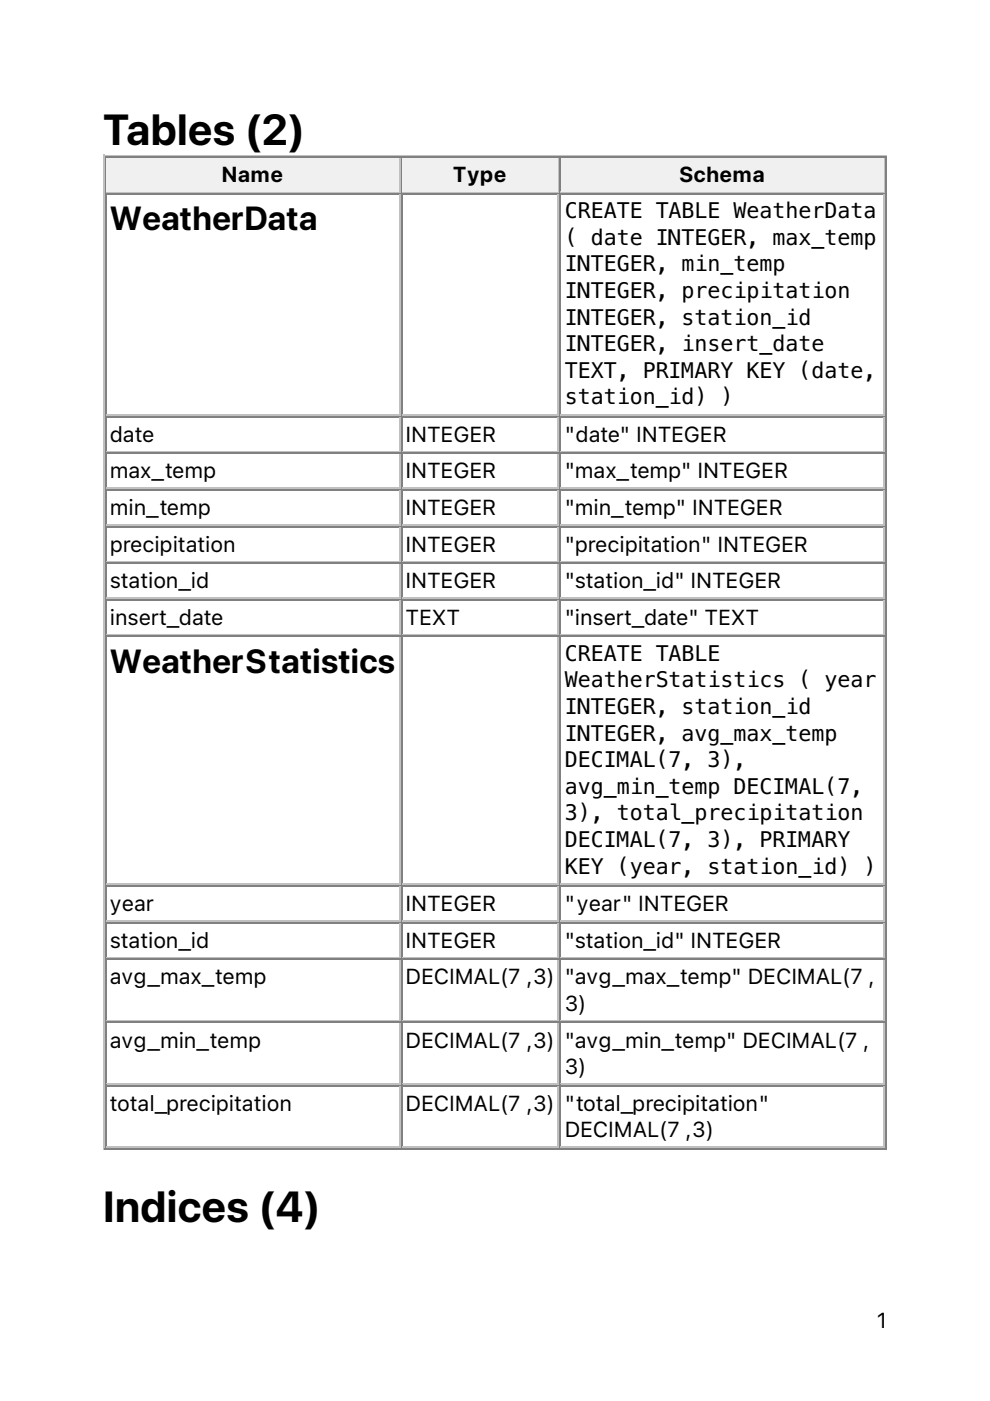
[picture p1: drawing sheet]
<svg xmlns="http://www.w3.org/2000/svg" width="210mm" height="297mm" viewBox="0 0 210 297" stroke-linecap="round" stroke-linejoin="round" font-family="sans-serif">
<defs><g id="words">
<g font-size="9.2">
<text x="21.9" y="30.7">Tables (2)</text>
<text x="21.9" y="259">Indices (4)</text>
</g>
<g font-size="7.1">
<text x="23.3" y="48.8">WeatherData</text>
<text x="23.3" y="142.6">WeatherStatistics</text>
</g>
<g font-size="4.6">
<text x="47" y="38.7">Name</text>
<text x="96.1" y="38.7">Type</text>
<text x="144" y="38.7">Schema</text>
<text x="119.7" y="46.2">CREATE TABLE WeatherData</text>
<text x="119.7" y="51.9">( date INTEGER, max_temp</text>
<text x="119.7" y="57.5">INTEGER, min_temp</text>
<text x="119.7" y="63.2">INTEGER, precipitation</text>
<text x="119.7" y="68.8">INTEGER, station_id</text>
<text x="119.7" y="74.5">INTEGER, insert_date</text>
<text x="119.7" y="80.1">TEXT, PRIMARY KEY (date,</text>
<text x="119.7" y="85.7">station_id) )</text>
<text x="23.3" y="93.7">date</text>
<text x="86" y="93.7">INTEGER</text>
<text x="119.7" y="93.7">&quot;date&quot; INTEGER</text>
<text x="23.3" y="101.4">max_temp</text>
<text x="86" y="101.4">INTEGER</text>
<text x="119.7" y="101.4">&quot;max_temp&quot; INTEGER</text>
<text x="23.3" y="109.2">min_temp</text>
<text x="86" y="109.2">INTEGER</text>
<text x="119.7" y="109.2">&quot;min_temp&quot; INTEGER</text>
<text x="23.3" y="117">precipitation</text>
<text x="86" y="117">INTEGER</text>
<text x="119.7" y="117">&quot;precipitation&quot; INTEGER</text>
<text x="23.3" y="124.7">station_id</text>
<text x="86" y="124.7">INTEGER</text>
<text x="119.7" y="124.7">&quot;station_id&quot; INTEGER</text>
<text x="23.3" y="132.5">insert_date</text>
<text x="86" y="132.5">TEXT</text>
<text x="119.7" y="132.5">&quot;insert_date&quot; TEXT</text>
<text x="119.7" y="140.1">CREATE TABLE</text>
<text x="119.7" y="145.7">WeatherStatistics ( year</text>
<text x="119.7" y="151.4">INTEGER, station_id</text>
<text x="119.7" y="157">INTEGER, avg_max_temp</text>
<text x="119.7" y="162.7">DECIMAL(7, 3),</text>
<text x="119.7" y="168.3">avg_min_temp DECIMAL(7,</text>
<text x="119.7" y="173.9">3), total_precipitation</text>
<text x="119.7" y="179.6">DECIMAL(7, 3), PRIMARY</text>
<text x="119.7" y="185.2">KEY (year, station_id) )</text>
<text x="23.3" y="193.2">year</text>
<text x="86" y="193.2">INTEGER</text>
<text x="119.7" y="193.2">&quot;year&quot; INTEGER</text>
<text x="23.3" y="200.9">station_id</text>
<text x="86" y="200.9">INTEGER</text>
<text x="119.7" y="200.9">&quot;station_id&quot; INTEGER</text>
<text x="23.3" y="208.7">avg_max_temp</text>
<text x="86" y="208.7">DECIMAL(7 ,3)</text>
<text x="119.7" y="208.7">&quot;avg_max_temp&quot; DECIMAL(7 ,</text>
<text x="119.7" y="214.3">3)</text>
<text x="23.3" y="222.1">avg_min_temp</text>
<text x="86" y="222.1">DECIMAL(7 ,3)</text>
<text x="119.7" y="222.1">&quot;avg_min_temp&quot; DECIMAL(7 ,</text>
<text x="119.7" y="227.7">3)</text>
<text x="23.3" y="235.5">total_precipitation</text>
<text x="86" y="235.5">DECIMAL(7 ,3)</text>
<text x="119.7" y="235.5">&quot;total_precipitation&quot;</text>
<text x="119.7" y="241.1">DECIMAL(7 ,3)</text>
<text x="185.9" y="281.5">1</text>
</g>
</g></defs>
<path d="M22 32.8v211M22.2 33h165.8M84.8 33.5v7.1M22.6 40.7h62.4" fill="none" stroke="#c0c0c0" stroke-width=".35"/>
<path d="M22.4 33.2v7.7M22.6 33.3h62.4M187.9 33.2v210.2M22.2 243.6h165.8" fill="none" stroke="#808080" stroke-width=".35"/>
<g fill="#f0f0f0">
<path d="M22.6 33.5h62v7.1h-62z"/>
<path d="M46.9 34.2h13.1v5.4h-13.1z"/>
</g>
<path d="M85.2 33.2v7.7M85.4 33.3h33.1" fill="none" stroke="#808080" stroke-width=".35"/>
<path d="M118.4 33.5v7.1M85.4 40.7h33.1" fill="none" stroke="#c0c0c0" stroke-width=".35"/>
<g fill="#f0f0f0">
<path d="M85.3 33.5h33v7.1h-33z"/>
<path d="M96 34.2h11.3v5.4h-11.3z"/>
</g>
<path d="M118.7 33.2v7.7M118.9 33.3h68.8" fill="none" stroke="#808080" stroke-width=".35"/>
<path d="M187.5 33.5v7.1M118.9 40.7h68.8" fill="none" stroke="#c0c0c0" stroke-width=".35"/>
<g fill="#f0f0f0">
<path d="M119 33.5h68.3v7.1h-68.3z"/>
<path d="M143.9 34.2h18.3v5.4h-18.3z"/>
</g>
<g fill="none" stroke="#808080" stroke-width=".35">
<path d="M22.4 40.9v202.5M22.6 41.1h62.4M85.2 40.9v202.5M85.4 41.1h33.1M118.7 40.9v202.5M118.9 41.1h68.8M22.6 88.4h62.4M22.6 96.1h62.4M85.4 88.4h33.1M85.4 96.1h33.1M118.9 88.4h68.8M118.9 96.1h68.8"/>
<path d="M22.6 103.9h62.4M22.6 111.7h62.4M22.6 119.4h62.4M85.4 103.9h33.1M85.4 111.7h33.1M85.4 119.4h33.1M118.9 103.9h68.8M118.9 111.7h68.8M118.9 119.4h68.8M22.6 127.2h62.4M22.6 134.9h62.4M85.4 127.2h33.1"/>
<path d="M85.4 134.9h33.1M118.9 127.2h68.8M118.9 134.9h68.8M22.6 187.9h62.4M22.6 195.6h62.4M85.4 187.9h33.1M85.4 195.6h33.1M118.9 187.9h68.8M118.9 195.6h68.8M22.6 203.4h62.4M22.6 216.8h62.4M85.4 203.4h33.1"/>
<path d="M85.4 216.8h33.1M118.9 203.4h68.8M118.9 216.8h68.8M22.6 230.2h62.4M85.4 230.2h33.1M118.9 230.2h68.8"/>
</g>
<g fill="none" stroke="#c0c0c0" stroke-width=".35">
<path d="M84.8 41.3v46.5M118.4 41.3v46.5M187.5 41.3v46.5M22.6 88h62.4M22.6 95.8h62.4M84.8 88.5v7.1M84.8 96.3v7.1M85.4 88h33.1M85.4 95.8h33.1M118.4 88.5v7.1M118.4 96.3v7.1M118.9 88h68.8"/>
<path d="M118.9 95.8h68.8M187.5 88.5v7.1M187.5 96.3v7.1M22.6 103.5h62.4M22.6 111.3h62.4M22.6 119.1h62.4M84.8 104.1v7M84.8 111.8v7.1M84.8 119.6v7M85.4 103.5h33.1M85.4 111.3h33.1M85.4 119.1h33.1"/>
<path d="M118.4 104.1v7M118.4 111.8v7.1M118.4 119.6v7M118.9 103.5h68.8M118.9 111.3h68.8M118.9 119.1h68.8M187.5 104.1v7M187.5 111.8v7.1M187.5 119.6v7M22.6 126.8h62.4M22.6 134.6h62.4M84.8 127.4v7"/>
<path d="M84.8 135.1v52.2M85.4 126.8h33.1M85.4 134.6h33.1M118.4 127.4v7M118.4 135.1v52.2M118.9 126.8h68.8M118.9 134.6h68.8M187.5 127.4v7M187.5 135.1v52.2M22.6 187.5h62.4M22.6 195.3h62.4M84.8 188v7.1"/>
<path d="M84.8 195.8v7M85.4 187.5h33.1M85.4 195.3h33.1M118.4 188v7.1M118.4 195.8v7M118.9 187.5h68.8M118.9 195.3h68.8M187.5 188v7.1M187.5 195.8v7M22.6 203h62.4M22.6 216.4h62.4M84.8 203.6v12.7"/>
<path d="M84.8 217v12.7M85.4 203h33.1M85.4 216.4h33.1M118.4 203.6v12.7M118.4 217v12.7M118.9 203h68.8M118.9 216.4h68.8M187.5 203.6v12.7M187.5 217v12.7M22.6 229.8h62.4M84.8 230.4v12.7M85.4 229.8h33.1"/>
<path d="M118.4 230.4v12.7M118.9 229.8h68.8M187.5 230.4v12.7M22.6 243.2h62.4M85.4 243.2h33.1M118.9 243.2h68.8"/>
</g>
<use href="#words"/>
</svg>
